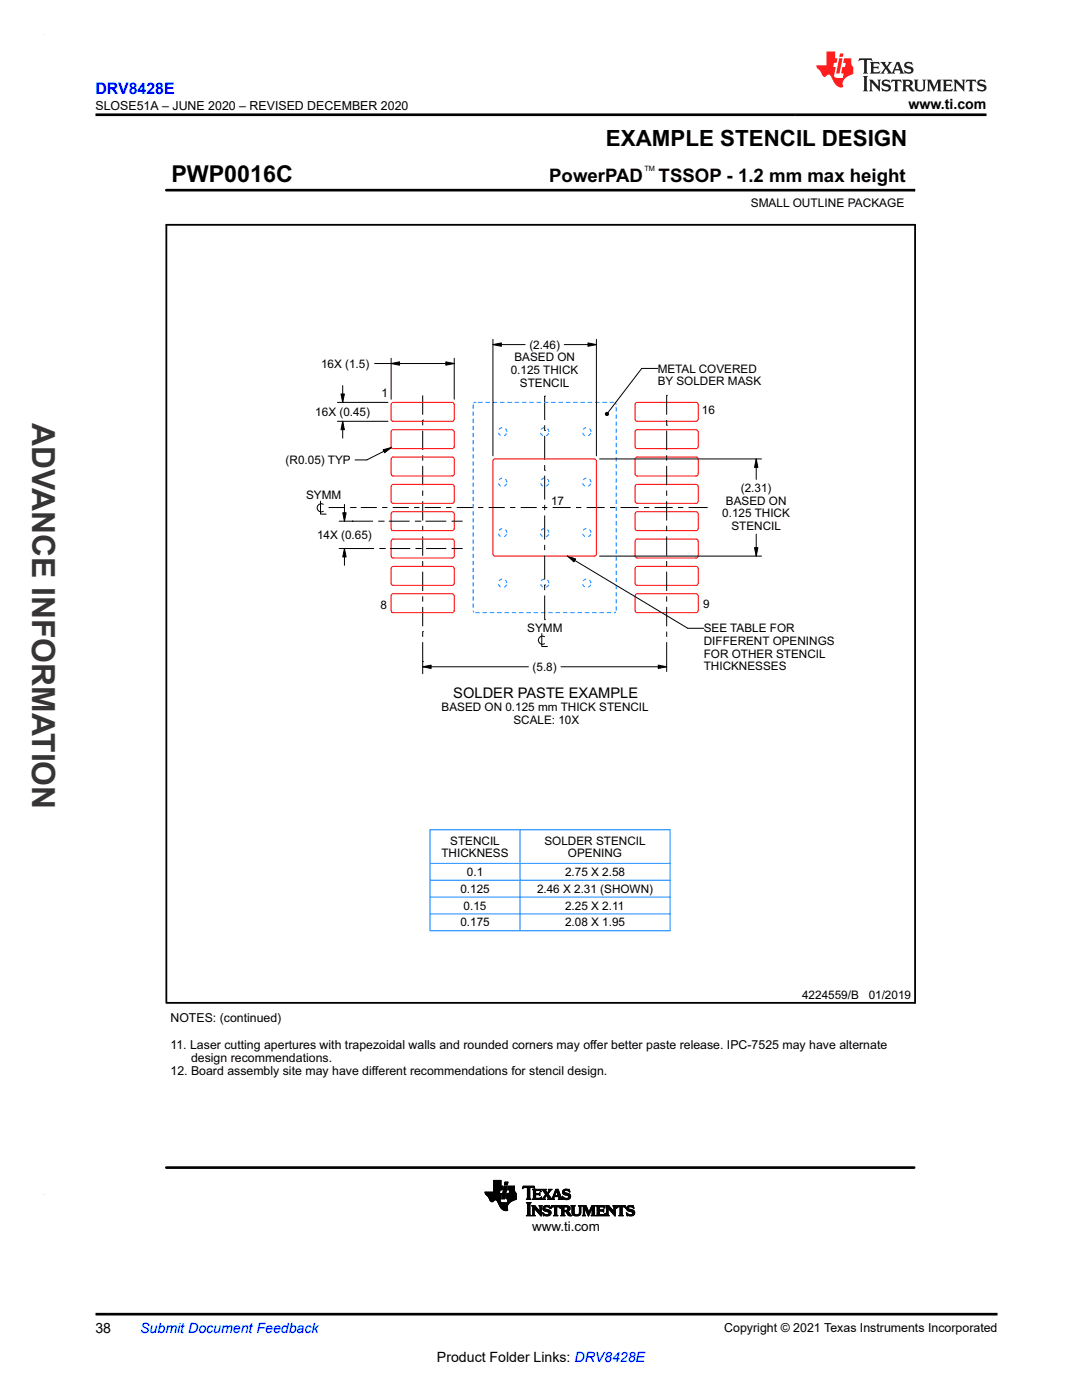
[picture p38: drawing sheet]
<svg xmlns="http://www.w3.org/2000/svg" width="216mm" height="279mm" viewBox="0 0 216 279" stroke-linecap="round" stroke-linejoin="round" font-family="sans-serif">
<defs><g id="words">
<text font-size="6.3" fill="#373435" x="6.4" y="84.5" transform="rotate(90 6.4 84.5)">ADVANCE INFORMATION</text>
<text font-size="4.6" x="34.2" y="36.3">PWP0016C</text>
<text font-size="4.5" x="120.9" y="29.1">EXAMPLE STENCIL DESIGN</text>
<g font-size="3.7">
<text x="109.6" y="36.3">PowerPAD</text>
<text x="131.4" y="36.3">TSSOP - 1.2 mm max height</text>
</g>
<text font-size="3.2" fill="#00f" x="19" y="18.7">DRV8428E</text>
<text font-size="2.9" x="90.5" y="139.3">SOLDER PASTE EXAMPLE</text>
<g font-size="2.8">
<text x="181.3" y="21.8">www.ti.com</text>
<text x="19" y="266.1">38</text>
<text x="87.2" y="271.7">Product Folder Links: DRV8428E</text>
</g>
<text font-size="2.8" fill="#00f" x="28" y="266.1">Submit Document Feedback</text>
<text font-size="2.7" x="106.2" y="245.6">www.ti.com</text>
<g font-size="2.5">
<text x="19" y="21.9">SLOSE51A – JUNE 2020 – REVISED DECEMBER 2020</text>
<text x="34" y="204">NOTES: (continued)</text>
<text x="34" y="209.3">11. Laser cutting apertures with trapezoidal walls and rounded corners may of</text>
<text x="117.8" y="209.3">fer better paste release. IPC-7525 may have alternate</text>
<text x="34" y="214.6">12. Board assembly site may have dif</text>
<text x="38.1" y="211.9">design recommendations.</text>
<text x="74.2" y="214.6">ferent recommendations for stencil design.</text>
<text x="144.5" y="265.8">Copyright © 2021 Texas Instruments Incorporated</text>
</g>
<text font-size="2.4" x="149.8" y="41.3">SMALL OUTLINE PACKAGE</text>
<g font-size="2.3">
<text x="105.6" y="69.6">(2.46)</text>
<text x="64.1" y="73.4">16X (1.5)</text>
<text x="101.9" y="74.6">0.125 THICK</text>
<text x="102.6" y="72.1">BASED ON</text>
<text x="103.7" y="77.2">STENCIL</text>
<text x="131.2" y="74.4">METAL COVERED</text>
<text x="131.2" y="76.9">BY SOLDER MASK</text>
<text x="62.9" y="83">16X (0.45)</text>
<text x="76.1" y="79.3">1</text>
<text x="140.1" y="82.7">16</text>
<text x="57" y="92.6">(R0.05) TYP</text>
<text x="61.1" y="99.7">SYMM</text>
<text x="110" y="100.7">17</text>
<text x="144.8" y="100.7">BASED ON</text>
<text x="147.8" y="98.2">(2.31)</text>
<text x="63.3" y="107.6">14X (0.65)</text>
<text x="144.1" y="103.2">0.125 THICK</text>
<text x="146" y="105.7">STENCIL</text>
<text x="76" y="121.5">8</text>
<text x="140.3" y="121.3">9</text>
<text x="105.2" y="126.1">SYMM</text>
<text x="140.4" y="126.2">SEE TABLE FOR</text>
<text x="140.4" y="128.7">DIFFERENT OPENINGS</text>
<text x="140.4" y="131.3">FOR OTHER STENCIL</text>
<text x="106.3" y="133.9">(5.8)</text>
<text x="140.4" y="133.8">THICKNESSES</text>
<text x="88.1" y="142">BASED ON 0.125 mm THICK STENCIL</text>
<text x="102.4" y="144.5">SCALE: 10X</text>
<text x="88.1" y="171.1">THICKNESS</text>
<text x="89.8" y="168.5">STENCIL</text>
<text x="108.6" y="168.5">SOLDER STENCIL</text>
<text x="113.3" y="171.1">OPENING</text>
<text x="91.9" y="178.2">0.125</text>
<text x="93.2" y="174.8">0.1</text>
<text x="107.2" y="178.2">2.46 X 2.31 (SHOWN)</text>
<text x="112.7" y="174.8">2.75 X 2.58</text>
<text x="91.9" y="184.9">0.175</text>
<text x="92.5" y="181.5">0.15</text>
<text x="112.7" y="184.9">2.08 X 1.95</text>
<text x="112.7" y="181.5">2.25 X 2.11</text>
<text x="160" y="199.3">4224559/B</text>
<text x="173.3" y="199.3">01/2019</text>
</g>
<text font-size="1.5" x="128.6" y="34">TM</text>
</g></defs>
<g fill="none" stroke="#000" stroke-width=".2">
<path d="M33.2 38h149.2M182.4 37.7v.5M68 78.6h.7l-.3 1.7zM68.4 76.9v3.4M74.7 72.5h15.9M78 72.5l1.7-.3v.7zM78 71.5v8.2M84.3 78.9v3.9M89 72.2l1.6 .3-1.6 .4zM90.6 71.5v8.2M98.4 68.8l1.6-.4v.7zM98.4 67.7v23.3"/>
<path d="M98.4 68.8h6.4M108.7 79h.1M108.7 79v4.8M112.6 68.8h6.4M117.3 68.4l1.7 .4-1.7 .3zM119 67.7v23.3M131.2 73.5h-3.2l-6.7 8.8M133 78.9h.1M133 78.9v3.9M67.3 84.1h10.1M67.3 80.3h10.1M68.4 84.1l.3 1.7h-.7z"/>
<path d="M68.4 84.1v3.3M76.4 89.8l1.7-.5-1.4 1.1zM78.1 89.3l-4.9 2.5h-2.4M84.3 83.8h.1M84.3 83.8v1.1M84.3 85.9v3.9M84.3 90.9v1M84.3 93v3.8M84.3 97.9v1.1M108.7 93.9h.1M108.7 85.9h.1M108.7 84.9v1"/>
<path d="M108.7 87v4.8M108.7 92.8v1.1M108.7 94.9v4.8M119.6 91.6h32.3M120.8 82.5l.2-.2 .3 .1 .1 .2-.1 .3h-.3l-.2-.1zM133 84.9h.1M133 83.8v1.1M133 85.9v3.9M133 90.9v1M133 93v3.8M133 97.9v1.1M150.9 91.6l.3 1.7h-.6z"/>
<path d="M150.9 91.6v4.1M64 100v2.6h1.1M64.5 100.6a.82 .82 0 0 0-1.2 .7 .82 .82 0 0 0 1.2 .7M65.6 101.3h.1M65.6 101.3h3.2M67.7 109.5h6.9M67.7 104h6.7M68.4 102.3h.7l-.4 1.7zM68.7 109.5l.4 1.6h-.7zM68.7 100.7v3.3M68.7 109.5v3.3M69.9 101.3h1"/>
<path d="M70.3 104h.1M70.6 109.5h.1M70.9 101.3h.1M72 101.3h3.2M75.5 104h1M75.7 109.5h1.1M76.3 101.3h1M76.5 104h.1M76.8 109.5h.1M77.6 104h4.1M77.8 109.5h4M78.4 101.3h3.2"/>
<path d="M82.6 101.3h1.1M82.8 104h1M82.9 109.5h1.1M83.8 104h.1M84 109.5h.1M84.3 100v3.9M84.3 104.9v1.1M84.3 107v3.9M84.3 112v1M84.3 114.1v3.9M84.3 119v1.1M84.7 101.3h3.3"/>
<path d="M84.9 104h4.2M85 109.5h4.1M89 101.3h1.1M90.1 109.5h2.2M90.1 104h2.2M91.1 101.3h3.2M95.4 101.3h1.1M97.5 101.3h3.2M101.8 101.3h1M103.9 101.3h3.2M108.2 101.3h1M108.7 116.7h.1"/>
<path d="M108.7 100.8v1M108.7 102.9v4.8M108.7 108.7v1.1M108.7 110.9v4.8M108.7 116.7v1.1M108.7 118.8v4.9M110.3 101.3h3.6M113.3 111l1.6 .6-.4 .5zM113.3 111l23.9 14.4h3.2M114.9 101.3h1.1M117 101.3h3.7M119.6 111h32.3"/>
<path d="M121.7 101.3h1.1M123.8 101.3h3.6M128.5 101.3h1.1M130.6 101.3h3.6M133 100v3.9M133 104.9v1.1M133 107v3.9M133 112v1M133 114.1v3.8M133 119v1.1M135.3 101.3h.1M135.3 101.3h1"/>
<path d="M137.4 101.3h3.6M141 101.3h.1M150.6 109.3h.6l-.3 1.7zM150.9 106.6v4.4M84.3 133.1l1.7-.4v.7zM84.3 126h.1M84.3 132h.1M84.3 121.1v3.9M84.3 126v1.1M84.3 128.2v6.3M84.3 133.1h21.1M108.1 126.4v2.6h1.1"/>
<path d="M108.7 127.1a.82 .82 0 0 0-1.3 .7 .82 .82 0 0 0 1.3 .7M108.7 123.7h.1M111.9 133.1h21.1M131.3 132.7l1.7 .4-1.7 .3zM133 121.1v3.9M133 126v1.1M133 128.2v5.8M96.8 238h2.9M96.8 238.1h2.9M96.8 238.2h2.8M96.9 238.2h3.2l-.2 1M96.9 238.3h3.1"/>
<path d="M96.9 238.4h3.1M97 238.4h3M97.1 238.5h2.9M97.1 238.6h2.9M97.2 238.6h2.8M97.3 238.7h2.7M97.4 238.8h2.5M97.5 238.9h2.4M97.6 239h2.3M97.6 239.1h2.3M97.6 239.2h2.3M97.7 239.3h2.1"/>
<path d="M97.7 239.4h2.1M97.7 239.5h1M97.8 239.5h.8M97.8 239.6h.7M97.9 239.7h.6M97.9 239.7h.5M98.1 239.8h.2M98.5 237.8h1.2M98.5 237.7h1.2M98.5 237.6h1.3M98.5 236.7h1.8l-.1 .8h-1.7M98.5 237.4h1.7"/>
<path d="M98.5 237.3h1.7M98.5 237.2h1.7M98.5 237.2h1.8M98.5 237.1h1.8M98.5 237h1.8M98.5 236.9h1.8M98.5 236.8h1.8M98.5 236.6h1.5M98.5 236.5h1.5M98.5 236.4h1.5M98.5 236.3h1.5M98.5 236.2h1.5"/>
<path d="M98.5 236.1h1.5M98.5 236h1.5M98.5 235.9h1.5M98.5 235.8h1.5M98.5 235.7h1.5M98.5 235.6h1.5M99 239.5h.8M99.1 239.5h.7M99.2 239.6h.6M99.2 239.7h.6M99.3 239.7h.5M99.3 239.8h.5"/>
<path d="M99.3 239.9h.6M99.4 239.9h.6M99.7 237.9h-2.9l.1 .4 .6 .6 .4 .8 .4 .1 .4-.3h.4l.8 1.5 .7 .5h.7l-.1-.8 .6-.8M99.8 237.5l-.2 .7M99.9 239.2l-.1 .6 .6 .2h.8l.2-.7M100 236.7v-1.1h-1.5v2.3M100.1 239.2h.6M100.1 239.1h.6M100.2 239h.5M100.2 238.9h.6M100.2 238.8h.6M100.2 238.7h.6"/>
<path d="M100.2 238.6h.6M100.3 238.6h.5M100.3 238.5h.5M100.3 238.4h.6M100.3 238.3h.6M100.3 238.2h.6M100.3 238.1h.6M100.4 238h.5M100.4 238h.6M100.4 237.9h.6M100.4 237.8h.6M100.4 237.7h.6"/>
<path d="M100.4 237.6h.6M100.5 237.5h.5M100.5 237.4h.6M100.5 237.3h.6M100.5 237.2h.6M100.5 237.1h.6M100.6 237h.5M100.6 237h.6M100.6 236.9h.6M100.6 236.8h.6M100.6 236.7h.6l-.5 2.6h-.6zM100.7 236.4h.6"/>
<path d="M100.7 236.3h.6M100.7 236.2h.6M100.7 236.1h.6M100.7 236h.6M100.8 236h.5M100.8 235.9h.6l-.2 .6h-.5zM101 239.1h2M101 239h2M101 239.2h2M101 238.9h2M101 238.9v.3l.4 .1M101 238.8h2"/>
<path d="M101.1 238.7h1.9M101.1 238.6h1.9M101.1 238.5h1.9M101.1 238.4h1.9M101.1 238.3h1.9M101.2 239.9h.6M101.3 239.9h.6M101.3 239.8h.7M101.3 239.7h.8M101.3 239.7h.9M101.3 239.6h1M101.3 237.4h1.4"/>
<path d="M101.3 239.5h1.2M101.3 239.5h1.3M101.3 237.3h1.4M101.3 239.4h1.5M101.4 237.2h1.3M101.4 239.3h1.6M101.4 237.1h1.3M101.4 237h1.3M101.4 236.9h1.3M101.4 236.8h1.3M101.6 238.2h1.4M101.6 238.1h1.3"/>
<path d="M101.6 238h1.2M101.7 237.9h1.1M101.7 237.8h1M101.7 237.7h1M101.7 237.6h1M101.7 237.5l-.1 .7M102.7 237.5h-1.4l.2-.8h1.2v1l.3 .5v1.2M103 239.4l-1.2 .5M103 238.2h-1.8l-.2 .7M104.2 237.2h.2M104.3 237.1h.2M104.3 237h2.3"/>
<path d="M104.3 236.9h2.3M104.4 236.8h2.2M105 239.3h.9M105.2 239.2h.6M105.2 237.1h.5M105.2 239.1h.5M105.2 237.1v-.1h-.4l-.6 .2 .2-.5h2.1l.2 .5-.5-.2h-.4l-.1 .1M105.2 239l-.2 .3M105.2 239h.5M105.2 238.9h.5M105.2 238.8h.5M105.2 238.7h.5"/>
<path d="M105.2 238.6h.5M105.2 238.5h.5M105.2 238.4h.5M105.2 238.3h.5M105.2 238.2h.5M105.2 238.1h.5M105.2 238h.5M105.2 237.9h.5M105.2 237.8h.5M105.2 237.7h.5M105.2 237.6h.5M105.2 237.5h.5"/>
<path d="M105.2 237.4h.5M105.2 237.3h.5M105.2 237.2h.5M105.2 237.1v1.9M105.7 239l.2 .3M105.7 237.1v1.9M105.9 239.3h-.9M106.2 239.3h1.7M106.3 237.4h1.6M106.4 239.2h1.6M106.4 237.5h1.5M106.4 239.1h.5"/>
<path d="M106.4 237.6h.5M106.4 237.7l-.2-.4h1.6l.2 .5M106.4 239l-.2 .3M106.4 238.2h1.1l.2-.2v.6l-.2-.2-1.1 .1M106.4 239h.5M106.4 238.9h.5M106.4 238.8h.5M106.4 238.7h.5M106.4 238.6h.5M106.4 238.4h1.3M106.4 238.3h1.3M106.4 238.1h.5"/>
<path d="M106.4 238h.5M106.4 237.9h.5M106.4 237.8h.5M106.4 237.7h.5M106.4 237.7v1.3M106.5 237.1h.2M106.6 237.2h.1M106.9 237.7l.1-.1h.5l.5 .2M106.9 238.4v.7h.8l.3-.2-.1 .5-1.7-.1M106.9 237.7v.5M107.5 238.2h.2M107.6 238.5h.1"/>
<path d="M107.6 239.1h.4M107.6 238.1h.1M107.6 238.6h.1M107.6 237.6h.3M107.8 237.7h.2M107.9 239h.1M107.9 237.8h.1M108 238.9h.1M108 239.3h.8M108.1 237.4h.8M108.3 239.2h.3M108.3 237.5h.6"/>
<path d="M108.3 239.1h.4M108.4 237.6h.5M108.4 239l-.4 .3M108.4 239h.3M108.4 237.7h.6M108.5 238.9h.3M108.5 237.8h.5M108.5 238.8h.3M108.6 237.9h.5M108.6 238.8h.3M108.6 238h.5M108.7 238.7h.3"/>
<path d="M108.7 238.1h.8M108.7 238.6h.8M108.8 238.2h.6M108.8 239.3h-.8M108.8 238.5h.7M108.8 238.3h.6M108.9 238.4h.5M108.9 237.7l.1-.4h-.9l.8 1.1-.5 .6M108.9 237.7l.3 .4 .4-.5-.2-.3h.7l-.7 1M109.1 238.7h.5M109.2 238.8h.5M109.3 239.3l.1-.2-.4-.6-.3 .7 .1 .1"/>
<path d="M109.3 239.3h1.4M109.3 238h.3M109.3 238.9h.5M109.3 237.9h.3M109.4 238.3l.7 .9 .2-.2M109.4 239h.5M109.4 237.8h.3M109.4 239.1h.5M109.4 239.2h.6M109.5 237.7h.3M109.5 237.4h.6M109.5 237.6h.3"/>
<path d="M109.6 237.5h.3M110.1 239.2h.4M110.2 239.1h.3M110.2 239h.3M110.3 239l.6-1.7h.5l.6 1.8 .3 .2M110.3 238.9h.3M110.3 238.8h.3M110.4 238.8h1.5M110.4 238.7h1.5M110.4 238.6h.3M110.5 238.5h.2M110.5 238.4h.3"/>
<path d="M110.5 239.1l.2 .2M110.5 239.1l.1-.3h.8l.1 .3M110.5 238.3h.3M110.6 238.2h.2M110.6 238.1h.3M110.7 239.3h-1.4M110.7 238h.2M110.7 237.9h.3M110.7 237.8h.3M110.8 237.7h.7M110.8 237.6h.7M110.8 237.5h.6"/>
<path d="M110.9 237.4h.5M111 237.7l.4 .9h-.7zM111.1 237.8h.4M111.1 237.9h.5M111.1 238h.5M111.2 238.1h.4M111.2 238.2h.5M111.2 238.3h.5M111.3 238.4h.5M111.3 238.5h.5M111.4 238.6h.4M111.4 239.3h.9"/>
<path d="M111.5 238.8h.4M111.5 238.9h.5M111.5 239h.5M111.5 239.1l-.1 .2M111.6 239.2h.5M111.6 239.1h.4M112.2 238.8h.1M112.2 238.9h.2M112.2 237.9h.4M112.2 238h.5M112.2 237.8h.4M112.3 239h.3"/>
<path d="M112.3 239.3h-.9M112.3 238.1h.7M112.3 237.7h.3M112.3 239.1h.5M112.3 238.2h1.1M112.3 239.2h1.4M112.3 237.6h.4M112.3 239.3h.2M112.4 238.3h1.2M112.4 237.5h1.2M112.5 238.4h1.2M112.5 237.4h1.1"/>
<path d="M112.6 239.3h.9M112.7 238.5h1.1M112.7 237.3h.5M112.9 239.4h.3M113.1 238.6h.7M113.2 238.6l.3 .2-.3 .3h-.5l-.5-.4M113.3 239.1h.5M113.3 237.6h.4M113.4 238.7h.5M113.4 239h.4M113.5 238.8h.4M113.5 238.9h.3"/>
<path d="M113.5 237.7h.2M113.6 237.8h.1M113.7 237.9l-.6-.3h-.4l-.1 .2 .1 .2 1.1 .4v.5l-.2 .4-1.3 .1-.1-.7M113.7 237.9l-.1-.6h-.8l-.5 .3-.1 .3 .2 .4 .8 .3M113.7 237.9h.1M99.4 240h1M99.4 240.1h2.2M99.5 240.1h2.1M99.5 240.2h2M99.5 240.3h1.9M99.6 240.3h1.8M99.6 240.4h1.8"/>
<path d="M99.6 240.5h1.7M99.7 240.5h1.6M99.7 240.6h1.6M99.7 240.7h1.5M99.8 240.7h1.4M99.8 240.8h1.4M99.8 240.9h1.4M99.9 240.9h1.3M99.9 241h1.3M100 241.1h1.2M100.1 241.2h1.1M100.2 241.3h1"/>
<path d="M100.2 241.3h1.1M100.3 241.4h1M100.4 241.5h.9M100.6 241.5h.7M100.9 241.6h.1M101.2 240h.5M105 242.6l.3-.3v-2l-.3-.3h1l-.3 .3v2.1l.3 .2M105 242.6h1M105.1 240.1h.8M105.2 242.5h.6M105.2 240.2h.6M105.2 242.4h.5"/>
<path d="M105.3 240.3h.4M105.3 242.3h.4M105.3 242.2h.4M105.3 242.1h.4M105.3 242h.4M105.3 241.9h.4M105.3 241.8h.4M105.3 241.7h.4M105.3 241.6h.4M105.3 241.5h.4M105.3 241.4h.4M105.3 241.3h.4"/>
<path d="M105.3 241.2h.4M105.3 241.1h.4M105.3 241h.4M105.3 240.9h.4M105.3 240.8h.4M105.3 240.7h.4M105.3 240.6h.4M105.3 240.5h.4M105.3 240.4h.4M106 242.6h-1M106.1 242.6h.7M106.1 240.6h.6"/>
<path d="M106.2 240.7h.6M106.3 242.5h.4M106.3 240.8h.6M106.3 242.4h.3M106.3 240.9h.7M106.3 242.3h.3M106.3 242.2h.3M106.3 242.1h.3M106.3 242h.3M106.3 241.9h.3M106.3 241.8h.3M106.3 241.7h.3"/>
<path d="M106.3 241.6h.3M106.3 241.5h.3M106.3 241.4h.3M106.3 241.3h.3M106.3 241.2h.3M106.3 241.1h.8M106.3 241h.8M106.6 241.1v1.3l.2 .2M106.6 241.1h.1M106.6 241.1l1.4 1.6v-1.8l.2-.3h-.6l.1 .2 .1 1M106.7 241.2h.5M106.7 241.3h.6"/>
<path d="M106.8 242.6h-.7M106.8 241.4h.6M106.9 241.5h.6M107 241.6h.6M107.1 241.7h.5M107.1 241.8h.9M107.2 241.9h.8M107.3 241.9h.7M107.4 242h.6M107.5 242.1h.5M107.6 242.2h.4M107.6 240.6h.6"/>
<path d="M107.6 242.3h.4M107.7 240.7h.4M107.7 242.4h.3M107.7 240.8h.3M107.7 241.8l-1-1.2h-.6l.2 .3v1.5l-.2 .2M107.7 241.8h.1M107.7 240.9h.3M107.8 241.7h.2M107.8 241.6h.2M107.8 241.5h.2M107.8 241.4h.2M107.8 241.3h.2"/>
<path d="M107.8 241.2h.2M107.8 241.1h.2M107.8 241h.2M107.8 242.5h.2M107.9 242.6h.1M108.3 242h.1M108.3 242.1h.1M108.3 242.2h.3M108.3 241.2h.4M108.3 241.1h.4M108.3 241.3h.5M108.3 242.3h.4"/>
<path d="M108.3 241h.4M108.4 241.4h.8M108.4 242.4h.6M108.4 240.9h.4M108.4 242.5h1.3M108.4 241.5h1.2M108.4 242.6h.1M108.4 240.8h1.3M108.5 241.6h1.2M108.5 240.7h1.2M108.6 241.7h1.2M108.7 242.6h.9"/>
<path d="M108.7 240.6h.7M108.9 241.8l-.5-.4v-.5l.4-.3h.9l.1 .6-.7-.4-.3 .1-.1 .2 1 .5 .3 .4M108.9 241.8l.6 .1v.4l-.6 .1-.6-.4M108.9 241.8h1M109.2 242.4h.6M109.3 241.9h.6M109.4 240.9h.3M109.5 242.3h.4M109.5 241.9h.4M109.5 242.2h.4M109.5 242h.5M109.6 242.1h.3"/>
<path d="M109.6 240.6h.1M109.6 241h.2M109.7 241.1h.1M109.9 241.1h.1M109.9 241h.2M110 242l-.3 .5-.6 .2-.5-.2-.2 .1-.1-.6M110 240.9h.2M110 240.8h1.8M110 240.7h1.7M110.1 240.6h1.6M110.4 242.6h.9M110.6 242.5h.5"/>
<path d="M110.6 242.4h.5M110.7 240.9h.4M110.7 242.3h.4M110.7 241l-.1-.1h-.3l-.4 .2 .2-.5h1.6l.2 .5-.5-.2h-.3v.1M110.7 241v1.4l-.3 .2M110.7 242.2h.4M110.7 242.1h.4M110.7 242h.4M110.7 241.9h.4M110.7 241.8h.4M110.7 241.7h.4M110.7 241.6h.4"/>
<path d="M110.7 241.5h.4M110.7 241.4h.4M110.7 241.3h.4M110.7 241.2h.4M110.7 241.1h.4M110.7 241h.4M111.1 241v1.4l.2 .2M111.3 242.6h-.9M111.6 240.9h.2M111.7 241h.1M111.7 241.1h.1M111.9 242.6l.2-.2v-1.5l-.2-.3 1.5 .1 .3 .2v.4l-.1 .3-.4 .1 .9 .9h-.6l-.5-.7-.5-.1v.6l.2 .2"/>
<path d="M111.9 242.6h.8M111.9 240.6h1.3M112 240.7h1.5M112 242.5h.6M112.1 240.8h1.5M112.1 242.4h.4M112.1 240.9h.4M112.1 242.3h.4M112.1 242.2h.4M112.1 242.1h.4M112.1 242h.4M112.1 241.9h.4"/>
<path d="M112.1 241.8h1.2M112.1 241.7h1.3M112.1 241.6h1.5M112.1 241.5h.4M112.1 241.4h.4M112.1 241.3h.4M112.1 241.2h.4M112.1 241.1h.4M112.1 241h.4M112.7 240.9h-.2v.7M112.7 242.6h-.8M112.9 240.9h.3l.1 .3-.1 .3-.3 .1"/>
<path d="M112.9 241.9h.6M113 241.9h.5M113.1 242h.5M113.1 242.1h.6M113.1 240.9h.6M113.2 241.5h.5M113.2 242.2h.5M113.2 242.3h.6M113.2 241h.5M113.2 241.4h.5M113.3 241.3h.4M113.3 241.1h.5"/>
<path d="M113.3 241.2h.5M113.3 242.4h.6M113.4 242.5h.6M113.5 242.6h.6M113.9 240.6h.9M114.1 240.7h.5M114.1 240.8h.5M114.1 240.9h.5M114.1 241.9h.5M114.1 241.8h.5M114.1 241.7h.5M114.1 241.6h.5"/>
<path d="M114.1 241.5h.5M114.1 241.4h.5M114.1 241.3h.5M114.1 241.2h.5M114.1 241.1h.5M114.1 241h.5M114.1 242h.5M114.1 242.1h.5M114.2 242.2h.4M114.2 242.3h.5M114.3 242.4h.6M114.4 242.5h1.3"/>
<path d="M114.6 241.9l.1 .4 .4 .1 .4-.1 .1-.4M114.6 241.9v-1l.2-.3h-.9l.2 .3 .1 1.3 .2 .3 .5 .2 .6-.1 .3-.2 .1-.5M114.6 242.6h.9M115.3 242.4h.5M115.4 240.6h.7M115.5 242.3h.3M115.5 240.7h.5M115.6 242.2h.3M115.6 242.1h.3M115.6 240.8h.3M115.6 242h.3M115.6 240.9h.3"/>
<path d="M115.6 241.9v-1l-.2-.3h.7l-.2 .3v1M115.6 241.9h.3M115.6 241.8h.3M115.6 241.7h.3M115.6 241.6h.3M115.6 241.5h.3M115.6 241.4h.3M115.6 241.3h.3M115.6 241.2h.3M115.6 241.1h.3M115.6 241h.3M116.2 242.6l.2-.3v-1.4l-.2-.3h.7l.6 1.3 .6-1.3h.7l-.2 .3v1.5l.2 .2"/>
<path d="M116.2 242.6h.6M116.2 240.6h.7M116.3 240.7h.7M116.3 242.5h.4M116.4 240.8h.6M116.4 242.4h.3M116.4 240.9h.7M116.4 242.3h.3M116.4 242.2h.3M116.4 242.1h.3M116.4 242h.3M116.4 241.9h.3"/>
<path d="M116.4 241.8h.3M116.4 241.7h.3M116.4 241.6h.3M116.4 241.5h.3M116.4 241.4h.3M116.4 241.3h.3M116.4 241.2h.3M116.4 241.1h.8M116.4 241h.7M116.7 242.3l.1 .3M116.7 242.3v-1.3l.7 1.7 .8-1.7v1.4l-.2 .2M116.7 241.2h.5"/>
<path d="M116.8 241.3h.4M116.8 241.4h.5M116.8 242.6h-.6M116.9 241.5h.4M116.9 241.6h.5M116.9 241.7h.5M117 241.8h.4M117 241.9h.5M117.1 241.9h.7M117.1 242h.6M117.1 242.1h.6M117.2 242.2h.4"/>
<path d="M117.2 242.3h.4M117.3 242.4h.3M117.3 242.5h.2M117.4 242.6h.1M117.6 241.9h.2M117.6 241.8h.2M117.6 241.7h.3M117.7 241.6h.2M117.7 241.5h.3M117.8 241.4h.2M117.8 241.3h.2M117.8 241.2h.3"/>
<path d="M117.9 241.1h.7M117.9 241h.7M118 240.9h.6M118 242.6h.8M118 240.8h.6M118 240.7h.7M118.1 240.6h.7M118.1 242.5h.6M118.1 242.4h.5M118.2 242.3h.4M118.2 242.2h.4M118.2 242.1h.4"/>
<path d="M118.2 242h.4M118.2 241.9h.4M118.2 241.8h.4M118.2 241.7h.4M118.2 241.6h.4M118.2 241.5h.4M118.2 241.4h.4M118.2 241.3h.4M118.2 241.2h.4M118.8 242.6h-.8M119 242.6h1.6M119 240.6h1.6"/>
<path d="M119.1 240.7h1.5M119.1 242.5h1.6M119.1 240.8h1.5M119.2 242.4h1.5M119.2 240.9h.4M119.2 242.3h.4M119.2 242.2h.4M119.2 242.1h.4M119.2 242h.4M119.2 241.9h.4M119.2 241.8h.4M119.2 241.7h1.3"/>
<path d="M119.2 241.6h1.3M119.2 241.5h1.3M119.2 241.4h.4M119.2 241.3h.4M119.2 241.2h.4M119.2 241.1h.4M119.2 241h.4M119.6 241v.5h.6l.3-.2v.6l-.3-.2h-.6v.7h.8l.4-.3M119.8 240.9l-.2 .1M120.1 240.9l.6 .2M120.3 241.8h.2M120.3 241.4h.2"/>
<path d="M120.4 240.9h.3M120.6 242.3h.2M120.6 241h.1M120.7 241.1h.1M120.7 241.1l-.2-.5h-1.5l.2 .3v1.4l-.2 .3M120.7 242.2h.1M120.8 242.1h.1M120.8 242.1l-.2 .5h-1.6M120.9 242.6h.6M120.9 240.6h.6M121 240.7h.6M121 242.5h.4"/>
<path d="M121 240.8h.6M121.1 242.4h.2M121.1 240.9h.6M121.1 242.3h.2M121.1 242.2h.2M121.1 242.1h.2M121.1 242h.2M121.1 241.9h.2M121.1 241.8h.2M121.1 241.7h.2M121.1 241.6h.2M121.1 241.5h.2"/>
<path d="M121.1 241.4h.2M121.1 241.3h.2M121.1 241.2h.2M121.1 241.1h.8M121.1 241h.7M121.3 241.1v1.3l.2 .2M121.3 241.1h.1M121.3 241.1l1.5 1.6v-1.8l.1-.3h-.6l.2 .3v.9l-1-1.2h-.6l.2 .3v1.4l-.2 .3M121.4 241.2h.6M121.5 241.3h.6M121.5 242.6h-.6M121.6 241.4h.5"/>
<path d="M121.6 241.5h.6M121.7 241.6h.6M121.8 241.7h.6M121.9 241.8h.9M122 241.9h.8M122.1 241.9h.7M122.1 242h.7M122.2 242.1h.6M122.3 242.2h.5M122.3 240.6h.6M122.4 242.3h.4M122.4 240.7h.5"/>
<path d="M122.5 242.4h.3M122.5 240.8h.3M122.5 240.9h.3M122.5 241.7h.3M122.5 241.6h.3M122.5 241.5h.3M122.5 241.4h.3M122.5 241.3h.3M122.5 241.2h.3M122.5 241.1h.3M122.5 241h.3M122.6 242.5h.2"/>
<path d="M122.6 242.6h.2M123 241.1h.1M123 241h.2M123 240.9h.3M123.1 240.8h1.7M123.1 240.7h1.7M123.1 240.6h1.7M123.5 242.6h.9M123.7 242.5h.5M123.7 242.4h.5M123.7 240.9h.5M123.7 241l-.3-.1-.4 .2 .1-.5h1.7l.1 .5-.4-.2h-.3l-.1 .1"/>
<path d="M123.7 241v1.4l-.2 .2M123.7 242.3h.4M123.7 242.2h.4M123.7 242.1h.4M123.7 242h.4M123.7 241.9h.4M123.7 241.8h.4M123.7 241.7h.4M123.7 241.6h.4M123.7 241.5h.4M123.7 241.4h.4M123.7 241.3h.4"/>
<path d="M123.7 241.2h.4M123.7 241.1h.4M123.7 241h.4M124.1 241l.1 1.4 .2 .2M124.4 242.6h-.9M124.6 240.9h.2M124.7 241h.2M124.8 241.1h.1M125 242h.1M125 242.1h.1M125 242.2h.3M125 241.2h.4"/>
<path d="M125 241.1h.4M125 241.3h.5M125 242.3h.4M125 241h.4M125.1 241.4h.8M125.1 242.4h.6M125.1 240.9h.4M125.1 242.5h1.3M125.1 241.5h1.2M125.1 242.6h.1M125.1 240.8h1.3M125.2 241.6h1.2"/>
<path d="M125.2 240.7h1.2M125.3 241.7h1.2M125.4 242.6h.9M125.4 240.6h.7M125.6 241.8l-.5-.3v-.6l.4-.3h.9l.1 .6-.7-.4-.3 .1-.1 .3 1 .4 .3 .4M125.6 241.8l.6 .1v.4l-.6 .1-.6-.4M125.6 241.8h1M125.9 242.4h.6M126 241.9h.6M126.1 240.9h.3M126.2 242.3h.4M126.2 241.9h.4"/>
<path d="M126.2 242.2h.4M126.2 242h.5M126.3 242.1h.3M126.3 240.6h.1M126.3 241h.2M126.4 241.1h.1M126.7 242l-.3 .5-.6 .2-.5-.2-.2 .1-.1-.6"/>
</g>
<g fill="#000">
<path d="M78 72.5l1.7-.3v.7zM89 72.2l1.6 .3-1.6 .4zM98.4 68.8l1.6-.4v.7zM117.3 68.4l1.7 .4-1.7 .3zM68 78.6h.7l-.3 1.7zM68.4 84.1l.3 1.7h-.7zM76.4 89.8l1.7-.5-1.4 1.1zM120.8 82.5l.2-.2 .3 .1 .1 .2-.1 .3h-.3l-.2-.1zM150.9 91.6l.3 1.7h-.6zM68.4 102.3h.7l-.4 1.7zM68.7 109.5l.4 1.6h-.7zM113.3 111l1.6 .6-.4 .5z"/>
<path d="M150.6 109.3h.6l-.3 1.7zM84.3 133.1l1.7-.4v.7zM131.3 132.7l1.7 .4-1.7 .3z"/>
</g>
<path d="M33.2 44.9h149.4v155.2h-149.4z" fill="none" stroke="#000" stroke-width=".36"/>
<g fill="none" stroke="#007fff" stroke-width=".2">
<path d="M94.4 80.7v.9M94.4 82.1v.9M94.4 83.6v.8M94.4 85v.8M94.4 86.4v.8M94.4 87.8v.9M94.4 89.2v.9M94.4 90.7v.8M94.4 92.1v.8M94.4 93.5v.8M94.4 94.9v.9M94.4 96.3v.9"/>
<path d="M94.4 97.7v.9M94.4 99.2v.8M94.8 80.3l-.3 .2M94.8 80.3h.1M95.4 80.3h.9M96.9 80.3h.9M98.3 80.3h.9M99.8 80.3h.9M101.2 80.3h.9M102.7 80.3h.9M104.2 80.3h.8M105.6 80.3h.9"/>
<path d="M107.1 80.3h.9M108.5 80.3h.9M110 80.3h.9M111.5 80.3h.8M112.9 80.3h.9M114.4 80.3h.8M115.8 80.3h.9M117.3 80.3h.9M118.7 80.3h.9M120.2 80.3h.9M121.7 80.3h.8M122.8 80.4h.1"/>
<path d="M122.8 80.4l.1 .1M122.9 80.5h.1M122.9 80.5v.1M122.9 80.6v.1M122.9 80.7h.1M123 80.7h.1M123 81.3v.8M123 82.7v.9M123 84.1v.9M123 85.5v.9M123 87v.8M123 88.4v.8"/>
<path d="M123 89.8v.9M123 91.2v.9M123 92.6v.9M123 94.1v.8M123 95.5v.8M123 96.9v.8M123 98.3v.9M123 99.7v.9M94.4 100.6v.8M94.4 102v.8M94.4 103.4v.9M94.4 104.8v.9"/>
<path d="M94.4 106.3v.8M94.4 107.7v.8M94.4 109.1v.8M94.4 110.5v.9M94.4 111.9v.9M94.4 113.3v.9M94.4 114.8v.8M94.4 116.2v.8M94.4 117.6v.8M94.4 119v.9M123 101.1v.9M123 102.6v.8"/>
<path d="M123 104v.8M123 105.4v.9M123 106.8v.9M123 108.2v.9M123 109.7v.8M123 111.1v.8M123 112.5v.8M123 113.9v.9M123 115.3v.9M123 116.7v.9M123 118.2v.8M123 119.6v.8"/>
<path d="M94.4 121.9h.1M94.4 120.4v.9M94.4 121.9l.2 .3M94.6 122.2h.1M94.8 122.3h.9M96.3 122.3h.9M97.8 122.3h.8M99.2 122.3h.9M100.7 122.3h.8M102.1 122.3h.9M103.6 122.3h.9M105 122.3h.9"/>
<path d="M106.5 122.3h.9M108 122.3h.8M109.4 122.3h.9M110.9 122.3h.8M112.3 122.3h.9M113.8 122.3h.9M115.2 122.3h.9M116.7 122.3h.9M118.2 122.3h.8M119.6 122.3h.9M121.1 122.3h.8M122.5 122.3h.1"/>
<path d="M122.6 122.3h-.1M122.6 122.3h.1M122.7 122.2l-.1 .1M122.8 122.2h-.1M122.8 122.2h.1M122.8 122.1v.1M122.9 122.1h-.1M122.9 122.1h.1M123 121v.9M85.8 165.6h47.9v20.1h-47.9zM85.8 179h47.9M85.8 175.7h47.9"/>
<path d="M85.8 172.3h47.9M103.8 165.6v20.1M85.8 182.4h47.9"/>
</g>
<path d="M33.2 38h149.2M33.2 233h149.2" fill="none" stroke="#000" stroke-width=".53"/>
<g fill="none" stroke="#f00" stroke-width=".2">
<path d="M78.1 91.4l.4-.2h11.7l.4 .2v.2v3l-.2 .3-.2 .1h-11.9l-.3-.4zM78.3 80.4h12.1l.2 .3v3.2l-.4 .2-11.9-.1-.3-.3v-3zM78.3 85.8h12.1l.2 .4v3.1l-.4 .2h-11.9l-.3-.4v-2.9zM78.3 96.7h12.1l.2 .4v3.1l-.4 .2h-11.9l-.3-.4v-2.9zM98.6 91.7h20.2l.2 .3-.1 18.8-.3 .2-20-.1-.2-.3v-18.6zM126.8 96.9l.3-.2h11.8l.4 .2v.2v2.9l-.2 .4h-.2h-11.8l-.3-.2-.1-.2zM126.8 91.4l.3-.2h11.8l.4 .2v.2v3l-.2 .3-.2 .1h-11.8l-.3-.2-.1-.2zM126.8 80.5l.3-.2h11.8l.4 .2v.2v3l-.2 .3-.2 .1h-11.8l-.3-.2-.1-.2zM126.9 85.8h12.2l.2 .4v3.1l-.4 .2h-12l-.2-.4v-2.9zM78.3 118.6h12.1l.2 .3v3.2l-.4 .2-11.9-.1-.3-.3v-3zM78.3 113.1h12.1l.2 .4v3.1l-.4 .2h-11.9l-.3-.4v-2.9zM78.3 107.6h12.1l.2 .4v3.2l-.4 .2-11.9-.1-.3-.4v-2.9z"/>
<path d="M78.3 102.2h12.1l.2 .3v3.2l-.4 .2h-11.9l-.3-.4v-3zM126.8 113.2l.3-.2h11.8l.4 .2v.3v2.9l-.2 .4h-.2h-11.8l-.3-.2-.1-.2zM126.8 107.8l.3-.2h11.8l.4 .2v.2v2.9l-.2 .4-.2 .1h-11.8l-.3-.2-.1-.3zM126.8 102.3l.3-.2h11.8l.4 .2v.2v3l-.2 .3-.2 .1h-11.8l-.3-.2-.1-.2zM126.9 118.6h12.2l.2 .3v3.2l-.4 .2-12-.1-.2-.3v-3z"/>
</g>
<g fill="none" stroke="#007fff" stroke-width=".2" stroke-dasharray=".7 .7" stroke-linecap="butt">
<circle cx="100.3" cy="96.3" r=".84"/>
<circle cx="100.3" cy="86.2" r=".84"/>
<circle cx="108.7" cy="96.3" r=".84"/>
<circle cx="108.7" cy="86.2" r=".84"/>
<circle cx="117.1" cy="96.3" r=".84"/>
<circle cx="117.1" cy="86.2" r=".84"/>
<circle cx="100.3" cy="106.3" r=".84"/>
<circle cx="100.3" cy="116.4" r=".84"/>
<circle cx="108.7" cy="106.3" r=".84"/>
<circle cx="108.7" cy="116.4" r=".84"/>
<circle cx="117.1" cy="106.3" r=".84"/>
<circle cx="117.1" cy="116.4" r=".84"/>
</g>
<path d="M171.5 11.6l-.2 .6 .5-.2h.6v.1v2.2l-.2 .4h1l-.2-.4v-2.2v-.1h.5l.6 .2-.2-.6zM173.6 12.4l.2 .3v1.6l-.2 .4h1.9l.1-.6a1.08 1.08 0 0 1-1.3 .2v-.7h.6l.4 .2v-.7l-.4 .2h-.6v-.5l.2-.2a1 1 0 0 1 1 .3l-.1-.5zM175.7 12.4l.9 1.1-1 1.2h.9l-.2-.2 .5-.8 .4 .8-.2 .2h1.6l-.2-.2 .2-.5h.9l.1 .5-.1 .2h.9l-.2-.4-.8-1.9h-.5l-.9 2.1-.9-1.1 .9-1h-.8l.2 .2-.4 .6-.4-.6 .2-.2zM179 12.8l.4 1h-.7zM180.7 12.5a.65 .65 0 0 0-.2 .7 .65 .65 0 0 0 .6 .5l.6 .1 .1 .3a.79 .79 0 0 1-.7 .4 .79 .79 0 0 1-.7-.5l.1 .7 .2-.1a.93 .93 0 0 0 1.1 0 .93 .93 0 0 0 .4-.9 1.46 1.46 0 0 0-1.2-.6l-.1-.3a1.09 1.09 0 0 1 1.2 .2l-.2-.6-.1 .1-.5-.2zM172.2 15.2l.2 .4v2.2l-.2 .4h1l-.2-.4v-2.2l.2-.4zM173.4 15.9l.2 .4v1.5l-.2 .4h.8l-.3-.4 .1-1.3 1.6 1.8v-2l.2-.4h-.7l.1 .2 .1 1.1-1.2-1.3zM176.2 16a.65 .65 0 0 0-.2 .8 .65 .65 0 0 0 .6 .4l.6 .2 .1 .2a.79 .79 0 0 1-.7 .4 .79 .79 0 0 1-.7-.5l.1 .7 .2-.1a.93 .93 0 0 0 1.1 .1 .93 .93 0 0 0 .4-1 1.46 1.46 0 0 0-1.2-.5l-.1-.4a1.09 1.09 0 0 1 1.2 .2l-.1-.6-.2 .1-.5-.1zM177.9 15.9l-.1 .6a.63 .63 0 0 1 .8-.3v1.6l-.3 .4h1l-.2-.4v-1.6a.66 .66 0 0 1 .8 .3l-.1-.6zM180 15.9l.2 .4v1.5l-.2 .4h1l-.2-.2-.1-.7h.5l.1 .2a.79 .79 0 0 0 1.2 .6l-1-.9a.61 .61 0 0 0 .6-.6 .61 .61 0 0 0-.5-.7zM180.8 16.2h.1a.47 .47 0 0 1 .5 .1 .47 .47 0 0 1 .1 .5l-.1 .1-.7 .1zM182.3 15.9l.2 .2a2.27 2.27 0 0 0 .4 2 1.04 1.04 0 0 0 1.7-.7v-1.3l.2-.2h-.8l.2 .4v1.1a.6 .6 0 0 1-.6 .6 .6 .6 0 0 1-.6-.6v-1.1l.3-.4zM184.9 15.9l.2 .4v1.5l-.2 .4h.8l-.3-.4v-1.4l.9 1.9 .9-1.9v1.4l-.3 .4h1l-.2-.4v-1.5l.2-.4h-.8l-.7 1.5-.6-1.5zM188.1 15.9l.2 .4v1.5l-.2 .4h1.9l.1-.6a1.09 1.09 0 0 1-1.3 .2v-.7h.6l.4 .2v-.6l-.4 .2h-.6v-.6l.2-.1a1.01 1.01 0 0 1 1 .3l-.1-.6zM190.2 15.9l.3 .4v1.5l-.3 .4h.8l-.2-.4v-1.3l1.6 1.8v-2l.2-.4h-.7l.2 .2v1.1l-1.2-1.3zM192.8 15.9l-.1 .6a.63 .63 0 0 1 .8-.3v1.6l-.3 .4h1l-.2-.4v-1.6a.66 .66 0 0 1 .8 .3l-.1-.6zM195.2 16a.65 .65 0 0 0-.2 .8 .65 .65 0 0 0 .6 .4l.6 .2 .2 .2a.79 .79 0 0 1-.7 .4 .79 .79 0 0 1-.7-.5l.1 .7 .2-.1a.93 .93 0 0 0 1 .1 .93 .93 0 0 0 .5-1 1.46 1.46 0 0 0-1.3-.5v-.4a1.09 1.09 0 0 1 1.2 .2l-.2-.6-.2 .1-.5-.1z" fill="#231f20"/>
<path d="M164.9 10.3v2.7h-2l.1 .4 .8 1a.95 .95 0 0 0 1 .9 .59 .59 0 0 1 .5-.4 .59 .59 0 0 1 .5 .3l.4 .8a1.59 1.59 0 0 0 2.1 1.4 1.61 1.61 0 0 1 1-2.3l1-.3-.1-1.5a1.59 1.59 0 0 1-.3-1.7h-1.5l-.2 .9h.6l-.2 .9h-.5l-.2 .9v.3l.4 .1-.1 .9h-.7a.73 .73 0 0 1-1-.7l.3-1.5h-.5l.1-.9h.5l.2-.9h-.5v-1.3zM167.4 11.6l-.6 3.1h.7l.6-3.1zM167.6 10.7l-.1 .6h.7l.1-.6z" fill="#ed1c24"/>
<path d="M19 22.9h177.8M19 262.3h180" fill="none" stroke="#000" stroke-width=".53"/>
<path d="M8.7 6.9h.1" fill="none" stroke="#373435" stroke-width=".2"/>
<use href="#words"/>
</svg>
